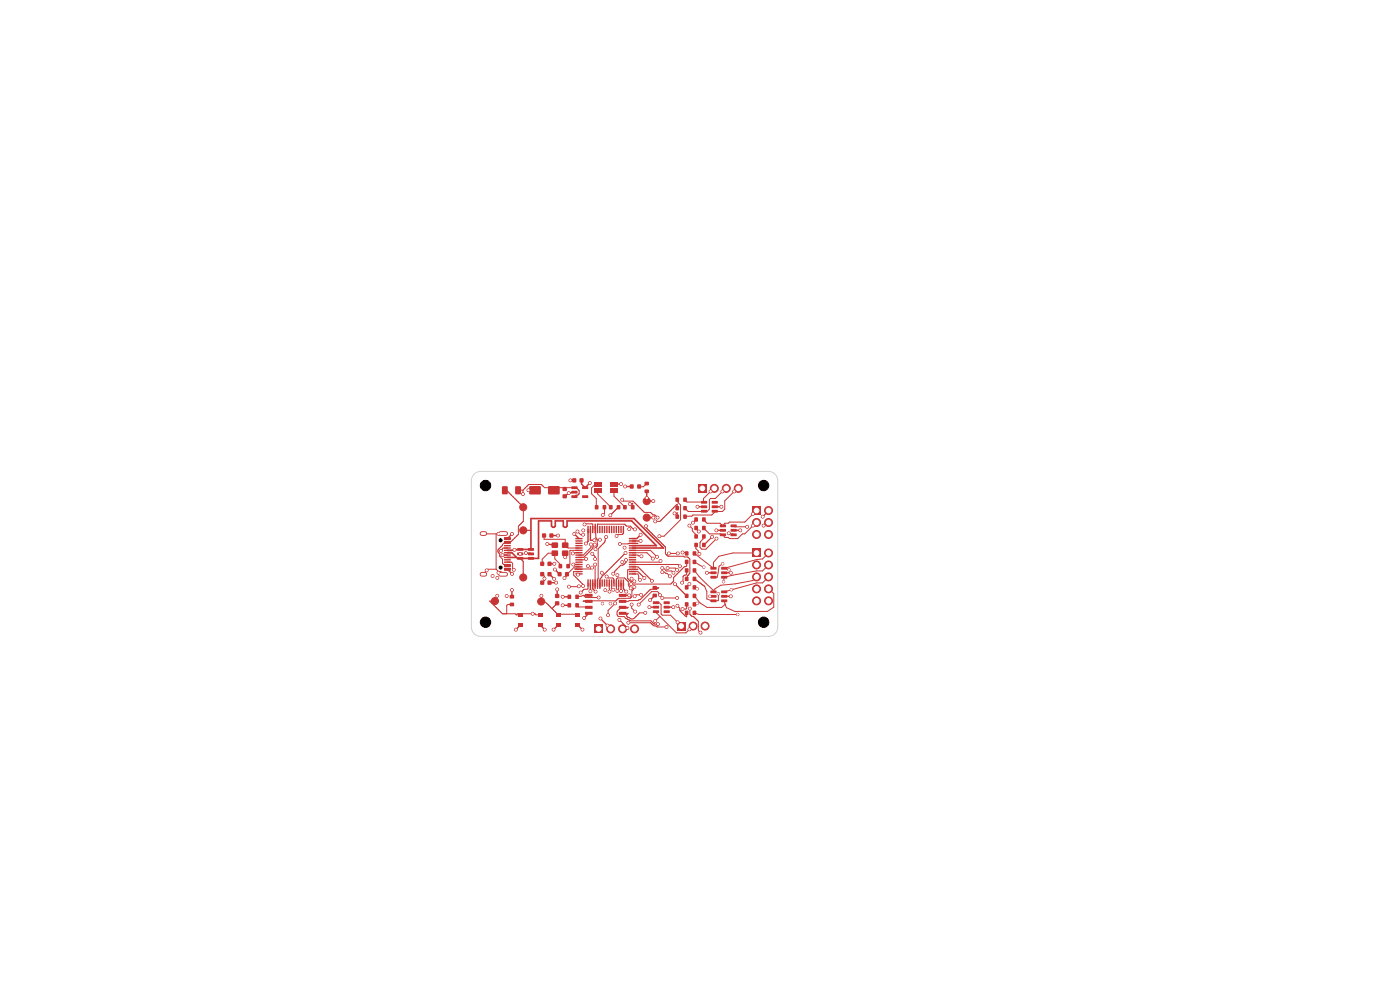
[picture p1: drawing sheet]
<svg xmlns="http://www.w3.org/2000/svg" width="297mm" height="210mm" viewBox="0 0 297 210" stroke-linecap="round" stroke-linejoin="round" font-family="sans-serif">
<g fill="#c83434">
<path d="M124.1 126h1.5l.1 .5-1.5 .1z"/>
<path d="M124.1 127.3h1.5l.1 .5-1.5 .1z"/>
<path d="M124.1 128.6l1.5-.1 .1 .6h-1.5z"/>
<path d="M124.1 129.8h1.5l.1 .5-1.5 .1z"/>
<path d="M131.3 129.8h1.5l.1 .5-1.5 .1z"/>
<path d="M131.3 128.6l1.5-.1 .1 .6h-1.5z"/>
<path d="M131.3 127.3h1.5l.1 .5-1.5 .1z"/>
<path d="M131.3 126h1.5l.1 .5-1.5 .1z"/>
<path d="M133.6 102.8h.8v.8h-.8z"/>
<path d="M135.2 102.8h.8v.8h-.8z"/>
<path d="M115 113.2h.8v.8h-.8z"/>
<path d="M116.6 113.2h.8v.8h-.8z"/>
<path d="M152.7 111.3h1.2l.1 .5h-1.2z"/>
<path d="M152.7 112.2h1.2l.1 .5-1.2 .1z"/>
<path d="M152.7 113.2h1.2l.1 .5h-1.2z"/>
<path d="M155 113.2h1.2l.1 .5h-1.2z"/>
<path d="M155 112.2h1.2l.1 .5-1.2 .1z"/>
<path d="M155 111.3h1.2l.1 .5h-1.2z"/>
<path d="M147.3 109.8h.7v.8h-.7z"/>
<path d="M149 109.8h.7v.8h-.7z"/>
<path d="M150.7 120.3h1.2l.1 .5h-1.2z"/>
<path d="M150.7 121.2h1.2l.1 .5-1.2 .1z"/>
<path d="M150.7 122.2h1.2l.1 .5h-1.2z"/>
<path d="M153 122.2h1.2l.1 .5h-1.2z"/>
<path d="M153 121.2h1.2l.1 .5-1.2 .1z"/>
<path d="M153 120.3h1.2l.1 .5h-1.2z"/>
<path d="M126.1 102.2h1.5v1h-1.5z"/>
<path d="M126.1 103.6h1.5v1h-1.5z"/>
<path d="M129.6 103.6h1.5v1h-1.5z"/>
<path d="M129.6 102.2h1.5v1h-1.5z"/>
<path d="M143.3 109.2h.7v.8h-.7z"/>
<path d="M145 109.2h.7v.8h-.7z"/>
<path d="M147.3 115.2h.7v.8h-.7z"/>
<path d="M149 115.2h.7v.8h-.7z"/>
</g>
<g fill="#c83434" stroke="#c83434" stroke-width=".21">
<circle cx="114.8" cy="127.6" r=".75"/>
<circle cx="111" cy="112.5" r=".75"/>
</g>
<g fill="#c83434">
<path d="M109.9 130.1h1v.7h-1z"/>
<path d="M114 130.1h1.1v.7h-1.1z"/>
<path d="M109.9 132.3h1v.6h-1z"/>
<path d="M114 132.3h1.1v.6h-1.1z"/>
<path d="M148.7 106.3h1.2l.1 .5h-1.2z"/>
<path d="M148.7 107.2h1.2l.1 .5-1.2 .1z"/>
<path d="M148.7 108.2h1.2l.1 .5h-1.2z"/>
<path d="M151 108.2h1.2l.1 .5h-1.2z"/>
<path d="M151 107.2h1.2l.1 .5-1.2 .1z"/>
<path d="M151 106.3h1.2l.1 .5h-1.2z"/>
<path d="M145.3 120.6h.7v.8h-.7z"/>
<path d="M147 120.6h.7v.8h-.7z"/>
<path d="M138.5 126h.8v.7h-.8z"/>
<path d="M138.5 124.3h.8v.7h-.8z"/>
<path d="M159.7 107.5h1.6v1.7h-1.6z"/>
</g>
<g fill="#c83434" stroke="#c83434" stroke-width=".21">
<circle cx="163" cy="108.3" r=".85"/>
<circle cx="160.5" cy="110.8" r=".85"/>
<circle cx="163" cy="110.8" r=".85"/>
<circle cx="160.5" cy="113.4" r=".85"/>
<circle cx="163" cy="113.4" r=".85"/>
</g>
<g fill="#c83434">
<path d="M126.2 107.2h.7v.8h-.7z"/>
<path d="M127.9 107.2h.7v.8h-.7z"/>
<path d="M106.5 103.2l1-.1 .2 .2v1.3l-.1 .3h-.9l-.2-.2z"/>
<path d="M109.3 103.2l1-.1 .2 .2v1.3l-.1 .3h-.9l-.2-.2z"/>
<path d="M121.2 103.2h1.2l.1 .5h-1.2z"/>
<path d="M121.2 104.1h1.2l.1 .5-1.2 .1z"/>
<path d="M121.2 105.1h1.2l.1 .5h-1.2z"/>
<path d="M123.5 105.1h1.2l.1 .5h-1.2z"/>
<path d="M123.5 103.2h1.2l.1 .5h-1.2z"/>
<path d="M159.7 116.5h1.6v1.7h-1.6z"/>
</g>
<g fill="#c83434" stroke="#c83434" stroke-width=".21">
<circle cx="163" cy="117.3" r=".85"/>
<circle cx="160.5" cy="119.8" r=".85"/>
<circle cx="163" cy="119.8" r=".85"/>
<circle cx="160.5" cy="122.4" r=".85"/>
<circle cx="163" cy="122.4" r=".85"/>
<circle cx="160.5" cy="124.9" r=".85"/>
<circle cx="163" cy="124.9" r=".85"/>
<circle cx="160.5" cy="127.5" r=".85"/>
<circle cx="163" cy="127.5" r=".85"/>
</g>
<g fill="#c83434">
<path d="M145.3 129.6h.7v.8h-.7z"/>
<path d="M147 129.6h.7v.8h-.7z"/>
<path d="M145.3 127.8h.7v.8h-.7z"/>
<path d="M147 127.8h.7v.8h-.7z"/>
<path d="M138.5 127.6h1.2l.1 .5h-1.2z"/>
<path d="M138.5 128.5h1.2l.1 .5-1.2 .1z"/>
<path d="M138.5 129.5h1.2l.1 .5h-1.2z"/>
<path d="M140.8 129.5h1.2l.1 .5h-1.2z"/>
<path d="M140.8 128.5h1.2l.1 .5-1.2 .1z"/>
<path d="M140.8 127.6h1.2l.1 .5h-1.2z"/>
<path d="M145.3 117h.7v.8h-.7z"/>
<path d="M147 117h.7v.8h-.7z"/>
<path d="M147.3 113.4h.7v.8h-.7z"/>
<path d="M149 113.4h.7v.8h-.7z"/>
<path d="M118.3 121.4h.8v.8h-.8z"/>
<path d="M119.9 121.4h.8v.8h-.8z"/>
<path d="M114.6 123.2h.8v.8h-.8z"/>
<path d="M116.2 123.2h.8v.8h-.8z"/>
<path d="M136.8 103.9h.8v.7h-.8z"/>
<path d="M136.8 102.2h.8v.7h-.8z"/>
</g>
<circle cx="111" cy="107.6" r=".75" fill="#c83434" stroke="#c83434" stroke-width=".21"/>
<g fill="#c83434">
<path d="M114.6 121.4h.8v.8h-.8z"/>
<path d="M116.2 121.4h.8v.8h-.8z"/>
</g>
<circle cx="111" cy="122.5" r=".75" fill="#c83434" stroke="#c83434" stroke-width=".21"/>
<g fill="#c83434">
<path d="M122.1 114.1h1.4l.1 .2-1.5 .1z"/>
<path d="M122.1 114.6h1.4l.1 .2-1.5 .1z"/>
<path d="M122.1 115.1h1.4l.1 .2-1.5 .1z"/>
<path d="M122.1 115.6h1.4l.1 .2-1.5 .1z"/>
<path d="M122.1 116.1h1.4l.1 .2-1.5 .1z"/>
<path d="M122.1 116.6h1.4l.1 .2-1.5 .1z"/>
<path d="M122.1 117.1h1.4l.1 .2-1.5 .1z"/>
<path d="M122.1 117.6h1.4l.1 .2-1.5 .1z"/>
<path d="M122.1 118.1h1.4l.1 .2-1.5 .1z"/>
<path d="M122.1 118.6h1.4l.1 .2-1.5 .1z"/>
<path d="M122.1 119.1h1.4l.1 .2-1.5 .1z"/>
<path d="M122.1 119.6h1.4l.1 .2-1.5 .1z"/>
<path d="M122.1 120.1h1.4l.1 .2-1.5 .1z"/>
<path d="M122.1 120.6h1.4l.1 .2-1.5 .1z"/>
<path d="M122.1 121.1h1.4l.1 .2-1.5 .1z"/>
<path d="M122.1 121.6h1.4l.1 .2-1.5 .1z"/>
<path d="M124.6 122.9l.3 .1-.1 1.5-.2-.1z"/>
<path d="M125.1 122.9l.3 .1-.1 1.5-.2-.1z"/>
<path d="M125.6 122.9l.3 .1-.1 1.5-.2-.1z"/>
<path d="M126.1 122.9l.3 .1-.1 1.5-.2-.1z"/>
<path d="M126.6 122.9l.3 .1-.1 1.5-.2-.1z"/>
<path d="M127.1 122.9l.3 .1-.1 1.5-.2-.1z"/>
<path d="M127.6 122.9l.3 .1-.1 1.5-.2-.1z"/>
<path d="M128.1 122.9l.3 .1-.1 1.5-.2-.1z"/>
<path d="M128.6 122.9l.3 .1-.1 1.5-.2-.1z"/>
<path d="M129.1 122.9l.3 .1-.1 1.5-.2-.1z"/>
<path d="M129.6 122.9l.3 .1-.1 1.5-.2-.1z"/>
<path d="M130.1 122.9l.3 .1-.1 1.5-.2-.1z"/>
<path d="M130.6 122.9l.3 .1-.1 1.5-.2-.1z"/>
<path d="M131.1 122.9l.3 .1-.1 1.5-.2-.1z"/>
<path d="M131.6 122.9l.3 .1-.1 1.5-.2-.1z"/>
<path d="M132.1 122.9l.3 .1-.1 1.5-.2-.1z"/>
<path d="M133.4 121.6h1.5v.2l-1.4 .1z"/>
<path d="M133.4 121.1h1.5v.2l-1.4 .1z"/>
<path d="M133.4 120.6h1.5v.2l-1.4 .1z"/>
<path d="M133.4 120.1h1.5v.2l-1.4 .1z"/>
<path d="M133.4 119.6h1.5v.2l-1.4 .1z"/>
<path d="M133.4 119.1h1.5v.2l-1.4 .1z"/>
<path d="M133.4 118.6h1.5v.2l-1.4 .1z"/>
<path d="M133.4 118.1h1.5v.2l-1.4 .1z"/>
<path d="M133.4 117.6h1.5v.2l-1.4 .1z"/>
<path d="M133.4 117.1h1.5v.2l-1.4 .1z"/>
<path d="M133.4 116.6h1.5v.2l-1.4 .1z"/>
<path d="M133.4 116.1h1.5v.2l-1.4 .1z"/>
<path d="M133.4 115.6h1.5v.2l-1.4 .1z"/>
<path d="M133.4 115.1h1.5v.2l-1.4 .1z"/>
<path d="M133.4 114.6h1.5v.2l-1.4 .1z"/>
<path d="M133.4 114.1h1.5v.2l-1.4 .1z"/>
<path d="M132.1 111.6h.3l-.1 1.5-.2-.1z"/>
<path d="M131.6 111.6h.3l-.1 1.5-.2-.1z"/>
<path d="M131.1 111.6h.3l-.1 1.5-.2-.1z"/>
<path d="M130.6 111.6h.3l-.1 1.5-.2-.1z"/>
<path d="M130.1 111.6h.3l-.1 1.5-.2-.1z"/>
<path d="M129.6 111.6h.3l-.1 1.5-.2-.1z"/>
<path d="M129.1 111.6h.3l-.1 1.5-.2-.1z"/>
<path d="M128.6 111.6h.3l-.1 1.5-.2-.1z"/>
<path d="M128.1 111.6h.3l-.1 1.5-.2-.1z"/>
<path d="M127.6 111.6h.3l-.1 1.5-.2-.1z"/>
<path d="M127.1 111.6h.3l-.1 1.5-.2-.1z"/>
<path d="M126.6 111.6h.3l-.1 1.5-.2-.1z"/>
<path d="M126.1 111.6h.3l-.1 1.5-.2-.1z"/>
<path d="M125.6 111.6h.3l-.1 1.5-.2-.1z"/>
<path d="M125.1 111.6h.3l-.1 1.5-.2-.1z"/>
<path d="M124.6 111.6h.3l-.1 1.5-.2-.1z"/>
</g>
<circle cx="105" cy="127.5" r=".75" fill="#c83434" stroke="#c83434" stroke-width=".21"/>
<g fill="#c83434">
<path d="M108.2 127.9h.8v.7h-.8z"/>
<path d="M108.2 126.2h.8v.7h-.8z"/>
<path d="M145.3 124.2h.7v.8h-.7z"/>
<path d="M147 124.2h.7v.8h-.7z"/>
<path d="M118.5 119.7h.7v.8h-.7z"/>
<path d="M120.2 119.7h.7v.8h-.7z"/>
<path d="M123 101.5h.8v.8h-.8z"/>
<path d="M121.4 101.5h.8v.8h-.8z"/>
<path d="M143.3 107.4h.7v.8h-.7z"/>
<path d="M145 107.4h.7v.8h-.7z"/>
<path d="M126.2 132.6h1.6v1.7h-1.6z"/>
</g>
<g fill="#c83434" stroke="#c83434" stroke-width=".21">
<circle cx="129.5" cy="133.4" r=".85"/>
<circle cx="132.1" cy="133.4" r=".85"/>
<circle cx="134.6" cy="133.4" r=".85"/>
</g>
<g fill="#c83434">
<path d="M150.7 125.3h1.2l.1 .5h-1.2z"/>
<path d="M150.7 126.2h1.2l.1 .5-1.2 .1z"/>
<path d="M150.7 127.2h1.2l.1 .5h-1.2z"/>
<path d="M153 127.2h1.2l.1 .5h-1.2z"/>
<path d="M153 126.2h1.2l.1 .5-1.2 .1z"/>
<path d="M153 125.3h1.2l.1 .5h-1.2z"/>
<path d="M129.2 107.2h.7v.8h-.7z"/>
<path d="M130.9 107.2h.7v.8h-.7z"/>
<path d="M117.9 130.1h1v.7h-1z"/>
<path d="M122 130.1h1.1v.7h-1.1z"/>
<path d="M117.9 132.3h1v.6h-1z"/>
<path d="M122 132.3h1.1v.6h-1.1z"/>
<path d="M117.8 127.6h.8v.8h-.8z"/>
<path d="M117.8 126h.8v.8h-.8z"/>
<path d="M116.3 103.2h2.4v1.6h-2.4z"/>
<path d="M112.3 103.2h2.4v1.6h-2.4z"/>
<path d="M132.2 107.2h.7v.8h-.7z"/>
<path d="M133.9 107.2h.7v.8h-.7z"/>
<path d="M145.3 118.8h.7v.8h-.7z"/>
<path d="M147 118.8h.7v.8h-.7z"/>
<path d="M120.4 128h.7v.8h-.7z"/>
<path d="M122.1 128h.7v.8h-.7z"/>
<path d="M109.7 116.3h1.2l.1 .5h-1.2z"/>
<path d="M109.7 117.2h1.2l.1 .5-1.2 .1z"/>
<path d="M109.7 118.2h1.2l.1 .5h-1.2z"/>
<path d="M112 118.2h1.2l.1 .5h-1.2z"/>
<path d="M112 117.2h1.2l.1 .5-1.2 .1z"/>
<path d="M112 116.3h1.2l.1 .5h-1.2z"/>
<path d="M145.3 126h.7v.8h-.7z"/>
<path d="M147 126h.7v.8h-.7z"/>
<path d="M119.4 103.3h.8v.8h-.8z"/>
<path d="M119.4 104.9h.8v.8h-.8z"/>
</g>
<circle cx="137.2" cy="109.8" r=".75" fill="#c83434" stroke="#c83434" stroke-width=".21"/>
<g fill="#c83434">
<path d="M120.4 126.2h.7v.8h-.7z"/>
<path d="M122.1 126.2h.7v.8h-.7z"/>
<path d="M114.6 119.2h.8v.8h-.8z"/>
<path d="M116.2 119.2h.8v.8h-.8z"/>
<path d="M145.3 122.4h.7v.8h-.7z"/>
<path d="M147 122.4h.7v.8h-.7z"/>
<path d="M117.1 116.8h1.2v1.1h-1.2z"/>
<path d="M119.3 116.8h1.2v1.1h-1.2z"/>
<path d="M119.3 115.1h1.2v1.1h-1.2z"/>
<path d="M117.1 115.1h1.2v1.1h-1.2z"/>
<path d="M143.3 105.6h.7v.8h-.7z"/>
<path d="M145 105.6h.7v.8h-.7z"/>
<path d="M143.6 132h1.7v1.7h-1.7z"/>
</g>
<g fill="#c83434" stroke="#c83434" stroke-width=".21">
<circle cx="147" cy="132.8" r=".85"/>
<circle cx="149.6" cy="132.8" r=".85"/>
</g>
<g fill="#c83434">
<path d="M147.3 111.6h.7v.8h-.7z"/>
<path d="M149 111.6h.7v.8h-.7z"/>
</g>
<circle cx="137.2" cy="106.3" r=".75" fill="#c83434" stroke="#c83434" stroke-width=".21"/>
<path d="M148.2 102.8h1.6v1.7h-1.6z" fill="#c83434"/>
<g fill="#c83434" stroke="#c83434" stroke-width=".21">
<circle cx="151.5" cy="103.6" r=".85"/>
<circle cx="154.1" cy="103.6" r=".85"/>
<circle cx="156.6" cy="103.6" r=".85"/>
</g>
<g fill="#c83434">
<path d="M107 114h1.3l.1 .5h-1.4z"/>
<path d="M107 114.8h1.3l.1 .5h-1.4z"/>
<path d="M106.9 116.1h1.4l.1 .2-1.4 .1z"/>
<path d="M106.9 117.1h1.4l.1 .2-1.4 .1z"/>
<path d="M106.9 117.6h1.4l.1 .2-1.4 .1z"/>
<path d="M106.9 118.6h1.4l.1 .2-1.4 .1z"/>
<path d="M107 119.7h1.3l.1 .5h-1.4z"/>
<path d="M107 120.5h1.3l.1 .5h-1.4z"/>
<path d="M106.9 119.1h1.4l.1 .2-1.4 .1z"/>
<path d="M106.9 118.1h1.4l.1 .2-1.4 .1z"/>
<path d="M106.9 116.6h1.4l.1 .2-1.4 .1z"/>
<path d="M106.9 115.6h1.4l.1 .2-1.4 .1z"/>
</g>
<path d="M102.3 113.2h.5M106.2 113.2h1.1M102.3 121.8h.5M106.2 121.8h1.1" fill="none" stroke="#c83434" stroke-width="1"/>
<g fill="#c83434" stroke="#c83434" stroke-width=".21">
<circle cx="135.5" cy="128.2" r=".3"/>
<circle cx="127" cy="126.8" r=".3"/>
<circle cx="140" cy="126.2" r=".3"/>
<circle cx="135.8" cy="123" r=".3"/>
<circle cx="134.6" cy="124.5" r=".3"/>
<circle cx="134.6" cy="123.3" r=".3"/>
<circle cx="108.6" cy="113.3" r=".3"/>
<circle cx="119.9" cy="118.2" r=".3"/>
<circle cx="123.9" cy="131.1" r=".3"/>
<circle cx="117.4" cy="133.6" r=".3"/>
<circle cx="108.6" cy="125.2" r=".3"/>
<circle cx="150.6" cy="126.5" r=".25"/>
<circle cx="127.7" cy="121.5" r=".3"/>
<circle cx="126.1" cy="114.6" r=".3"/>
<circle cx="131.8" cy="125.4" r=".3"/>
<circle cx="133.5" cy="112.2" r=".3"/>
<circle cx="118.2" cy="125" r=".3"/>
<circle cx="107.5" cy="126.4" r=".3"/>
<circle cx="127.3" cy="114.5" r=".3"/>
<circle cx="118" cy="123.6" r=".3"/>
<circle cx="117.6" cy="119.6" r=".3"/>
<circle cx="132.6" cy="103.2" r=".3"/>
<circle cx="105.5" cy="122.6" r=".3"/>
<circle cx="132" cy="119.2" r=".3"/>
<circle cx="137.8" cy="128.8" r=".3"/>
<circle cx="148" cy="107.5" r=".3"/>
<circle cx="128.4" cy="125.2" r=".3"/>
<circle cx="121" cy="101.9" r=".3"/>
<circle cx="125.2" cy="125.4" r=".3"/>
<circle cx="120.7" cy="104.6" r=".3"/>
<circle cx="104.5" cy="122.2" r=".3"/>
<circle cx="152" cy="112.5" r=".3"/>
<circle cx="121.6" cy="119.8" r=".3"/>
<circle cx="112.1" cy="104" r=".3"/>
<circle cx="105.5" cy="126.4" r=".3"/>
<circle cx="127.8" cy="128.1" r=".25"/>
<circle cx="108.6" cy="121.7" r=".3"/>
<circle cx="116.1" cy="115.4" r=".3"/>
<circle cx="123.6" cy="133.6" r=".3"/>
<circle cx="135.9" cy="114.8" r=".3"/>
<circle cx="117.6" cy="122.8" r=".3"/>
<circle cx="138.6" cy="109.8" r=".3"/>
<circle cx="150" cy="121.5" r=".3"/>
<circle cx="118.4" cy="113.6" r=".3"/>
<circle cx="131" cy="122" r=".3"/>
<circle cx="110.4" cy="117.5" r=".3"/>
<circle cx="138.3" cy="123.2" r=".3"/>
<circle cx="136.9" cy="130" r=".3"/>
<circle cx="139.6" cy="132.4" r=".3"/>
<circle cx="136.7" cy="122.6" r=".3"/>
<circle cx="142.8" cy="128.8" r=".3"/>
<circle cx="121.8" cy="113.3" r=".3"/>
<circle cx="135.9" cy="113.5" r=".3"/>
<circle cx="155" cy="121.5" r=".3"/>
<circle cx="125.1" cy="102.5" r=".3"/>
<circle cx="153" cy="107.5" r=".3"/>
<circle cx="155" cy="126.5" r=".3"/>
<circle cx="129.5" cy="128.1" r=".25"/>
<circle cx="119.4" cy="128.4" r=".3"/>
<circle cx="117.7" cy="120.8" r=".3"/>
<circle cx="157" cy="112.5" r=".3"/>
<circle cx="132.5" cy="116.2" r=".3"/>
<circle cx="137.2" cy="105.6" r=".3"/>
<circle cx="124.7" cy="120.1" r=".3"/>
<circle cx="132.8" cy="125.5" r=".3"/>
<circle cx="115.6" cy="133.6" r=".3"/>
<circle cx="138.6" cy="106.3" r=".3"/>
<circle cx="124.3" cy="115.3" r=".3"/>
<circle cx="123.7" cy="112.5" r=".3"/>
<circle cx="131.8" cy="102.7" r=".3"/>
<circle cx="133.5" cy="126.3" r=".3"/>
<circle cx="126.4" cy="125.5" r=".3"/>
<circle cx="134" cy="122.8" r=".3"/>
<circle cx="119.4" cy="126.6" r=".3"/>
<circle cx="109.4" cy="133.6" r=".3"/>
<circle cx="137.9" cy="127.3" r=".3"/>
<circle cx="159.8" cy="109" r=".3"/>
<circle cx="159.7" cy="111.5" r=".3"/>
<circle cx="161.8" cy="109.6" r=".3"/>
<circle cx="151.1" cy="113.9" r=".3"/>
<circle cx="154.6" cy="113.1" r=".3"/>
<circle cx="152" cy="114.2" r=".3"/>
<circle cx="162" cy="111.5" r=".3"/>
<circle cx="158.5" cy="111.8" r=".3"/>
<circle cx="144.2" cy="120.1" r=".3"/>
<circle cx="147" cy="110.9" r=".3"/>
<circle cx="153.3" cy="119.6" r=".25"/>
<circle cx="149.3" cy="120.3" r=".25"/>
<circle cx="153.5" cy="123.4" r=".25"/>
<circle cx="156.5" cy="130.4" r=".25"/>
<circle cx="154.6" cy="120.8" r=".25"/>
<circle cx="147.9" cy="124.9" r=".25"/>
<circle cx="143.1" cy="108.9" r=".3"/>
<circle cx="132.7" cy="117.3" r=".3"/>
<circle cx="155.8" cy="104.2" r=".3"/>
<circle cx="142.9" cy="121.5" r=".3"/>
<circle cx="140.5" cy="120.5" r=".3"/>
<circle cx="148.4" cy="117.5" r=".3"/>
<circle cx="138.5" cy="118.5" r=".3"/>
<circle cx="121.5" cy="117.4" r=".3"/>
<circle cx="114.8" cy="126.4" r=".3"/>
<circle cx="106.6" cy="117.8" r=".3"/>
<circle cx="109.1" cy="116.6" r=".3"/>
<circle cx="113" cy="130.2" r=".3"/>
<circle cx="134.7" cy="112.3" r=".3"/>
<circle cx="139.5" cy="109.8" r=".3"/>
<circle cx="132" cy="106" r=".3"/>
<circle cx="150.8" cy="104.2" r=".3"/>
<circle cx="153.2" cy="104.2" r=".3"/>
<circle cx="144.7" cy="123.6" r=".3"/>
<circle cx="125.6" cy="120.4" r=".3"/>
<circle cx="127.9" cy="109.2" r=".3"/>
<circle cx="125.4" cy="115.5" r=".3"/>
<circle cx="111.5" cy="117.3" r=".3"/>
<circle cx="111" cy="104.8" r=".3"/>
<circle cx="147.9" cy="128" r=".25"/>
<circle cx="155.2" cy="125.1" r=".25"/>
<circle cx="152.4" cy="125.9" r=".25"/>
<circle cx="143.7" cy="128.5" r=".3"/>
<circle cx="133.8" cy="124.8" r=".3"/>
<circle cx="144.8" cy="129.2" r=".3"/>
<circle cx="123.7" cy="124.3" r=".3"/>
<circle cx="143.8" cy="132" r=".3"/>
<circle cx="146.2" cy="133.5" r=".3"/>
<circle cx="139" cy="131.8" r=".3"/>
<circle cx="132.8" cy="118.8" r=".3"/>
<circle cx="141.9" cy="117.4" r=".3"/>
<circle cx="143.8" cy="117.4" r=".3"/>
<circle cx="130.1" cy="121.7" r=".3"/>
<circle cx="129.3" cy="125.5" r=".3"/>
<circle cx="144.8" cy="117.2" r=".3"/>
<circle cx="142.1" cy="122.2" r=".3"/>
<circle cx="140.5" cy="121.4" r=".3"/>
<circle cx="139.4" cy="118.1" r=".3"/>
<circle cx="146.2" cy="111.5" r=".3"/>
<circle cx="115.5" cy="122.8" r=".3"/>
<circle cx="119.8" cy="122.6" r=".3"/>
<circle cx="129.5" cy="109.3" r=".3"/>
<circle cx="126.2" cy="115.5" r=".3"/>
<circle cx="124.4" cy="118.5" r=".3"/>
<circle cx="133.6" cy="106.9" r=".3"/>
<circle cx="134.8" cy="129.8" r=".3"/>
<circle cx="122.6" cy="121.9" r=".3"/>
<circle cx="129" cy="130.5" r=".3"/>
<circle cx="134" cy="128.2" r=".3"/>
<circle cx="130.5" cy="128" r=".3"/>
<circle cx="123.2" cy="125.7" r=".3"/>
<circle cx="126.2" cy="119.8" r=".3"/>
<circle cx="139.9" cy="113.8" r=".3"/>
<circle cx="139" cy="110.6" r=".3"/>
<circle cx="128.6" cy="113.9" r=".3"/>
<circle cx="130.1" cy="125.1" r=".3"/>
<circle cx="133.9" cy="123.9" r=".3"/>
<circle cx="128.7" cy="122.3" r=".3"/>
<circle cx="133.3" cy="132.1" r=".3"/>
<circle cx="146.3" cy="129.1" r=".3"/>
<circle cx="141.4" cy="133" r=".3"/>
<circle cx="143.7" cy="126.9" r=".3"/>
<circle cx="131" cy="125.4" r=".3"/>
<circle cx="122.8" cy="124.4" r=".3"/>
<circle cx="140.5" cy="126.9" r=".3"/>
<circle cx="136" cy="126.2" r=".3"/>
<circle cx="134.6" cy="126.5" r=".3"/>
<circle cx="148.6" cy="134.2" r=".3"/>
<circle cx="120.7" cy="124.5" r=".3"/>
<circle cx="141.6" cy="120.5" r=".3"/>
<circle cx="140.1" cy="119" r=".3"/>
<circle cx="148.2" cy="112.8" r=".3"/>
<circle cx="143.6" cy="120.9" r=".3"/>
<circle cx="143.2" cy="123.9" r=".3"/>
<circle cx="136.1" cy="118" r=".3"/>
<circle cx="122.5" cy="112.8" r=".3"/>
<circle cx="128.9" cy="132.7" r=".3"/>
<circle cx="125.7" cy="117.5" r=".3"/>
<circle cx="126.2" cy="118.6" r=".3"/>
<circle cx="131.5" cy="115.4" r=".3"/>
<circle cx="123.7" cy="113.4" r=".3"/>
<circle cx="127.4" cy="131.2" r=".3"/>
<circle cx="131.4" cy="131.5" r=".3"/>
<circle cx="133.1" cy="133.2" r=".3"/>
<circle cx="130.8" cy="113.7" r=".3"/>
<circle cx="126.3" cy="116.5" r=".3"/>
<circle cx="137.1" cy="111.6" r=".3"/>
<circle cx="124" cy="111.2" r=".3"/>
<circle cx="146.2" cy="123.9" r=".3"/>
<circle cx="106.2" cy="116.9" r=".3"/>
<circle cx="109" cy="120.9" r=".3"/>
<circle cx="103.2" cy="121" r=".3"/>
<circle cx="105.7" cy="121.5" r=".3"/>
<circle cx="105.7" cy="113.2" r=".3"/>
</g>
<g fill="none" stroke="#c83434" stroke-width=".21">
<path d="M102.5 113.2h4.2M105.2 113.3v7.5M107.1 104h.3l3.6 3.6M107.6 119.3h.9l.2 .2v1.1l.3 .3M107.6 116.3h-.9l-.5 .6M107.6 120h.1M107.6 115.1h.1M107.7 115.1h-.7l-1.4 1.6 .1 .5 .3 .3 .1 .6 .5 .5v.9l.2 .2h.6l.3 .3M110.9 104h-1M110.9 104l1.2-1.2h2.7l.7 .7h6.8l.6 .6v.6l-.2 .3h-.5l-.2 .3M110.9 104v.8M111 107.6v3l-1 1v1.8l-1.5 1.5h-.6l-.2 .2"/>
<path d="M111 107.6h.1M111.6 117.3h.9l.2 .2M112.7 117.5h-.1M115 119.6v-1l1.3-1.2h1.4v1.2l1.2 1.2v.3M115.4 113.6v.8h4.5v1.3l.6 .6h2.3M117.5 103.5v.5M119.8 103.5v.2M122.5 112.8l.7 .6h.5M122.8 117.3h-1.1l-.2 .1M122.8 116.8h-1.9v2.9l-.4 .4M124 111.3l.1-.2 1.7 .1v1.1M124.3 118.6v.2h-1.5"/>
<path d="M125.4 115.5v.6l-1.7 1.7h-.9M125.6 117.5l.6 .6v.5M126.2 115.5l-.4 .4-.1 .5-1.8 1.8-1.1 .1M126.2 112.3v-1.1l.2 2.9 .3 .4 .1 .9v.3l-.5 .5v.3M126.2 119.8v5M126.8 102.7l-.6 .1-.7 .7v1.3l1 1 .1 1.8M126.8 104.1l-.1-.1v.8l2.9 2.8M128.2 107.6h.1M128.2 107.6v1.3l-.3 .4M128.6 113.9l-.2 .2-.1 .9-1.4 1.4v6.3l-.2 2.1v-1.1M130.3 104.1l-.1-.1v1.3l2.4 2.3M131.2 107.6l-1.7 1.7"/>
<path d="M132 106l.3 .3h2l2.4 2.4h1.3l.5 .5 .5 .1 .5 .5M132.2 112.3v.9l-.2 .2h-.9l-.3 .3M132.7 117.3l-5 4.9v.2l-.4 .4-.1 2v-1.1M132.8 118.8v.5l-.5 .5-.6 .1-1.3 1.3-.3 .5M133.6 106.9l.6-.2v.9M134.1 119.8h9.8l.4 .3M134.1 117.3h3.1l1.3 1.2M134.1 116.8h3.9l1.4 1.3M134.2 117.8h1.1l.2 .1 .6 .1M134.2 115.3h1.1l-3.8 .1M134.7 112.3h-.3l-.7-.7h-.8l-.4-.4h-5.8v1.1M137 111.6v.3l4.2 4.2v1.4l.4 .4 3.4 .1 .1 .2h.8l.4 .4v3l-.5 .6v.5l-.1 .1"/>
<path d="M137.2 102.6l-.7 .7-.9-.1M140.1 119l-.2 .3h-5.8M141.9 117.4h1.9M143.1 108.9l.6-.2v.9M143.7 106l.2 .3v.3l.5 .5v3.2l-3.5 3.5h-1M143.7 107.8v-.9l-3.7 3.7h-1M144.8 117.2h.7l.2 .2M145.3 106l.4 .5h3.6M145.7 119.2v.9l-.5 .1-2.3 2.3v.8l-.6 .6h-8.4M146.2 111.5l.7 .6v.5l.7 .8 .1 .4M147.3 119.2l2 1.1M147.7 110.2l-.7 .7"/>
<path d="M147.7 115.6l-.1 .8 .5 .5v.4l.3 .2M147.7 112l-.1 .1 .6 .7M149.3 106.5l.1 .1M149.3 113.8l-.2 .2v.4a1.74 1.74 0 0 0-.6 1.7l.4 .4h.8l2.3-2.2M149.4 108.5h-.1M151.1 113.9l-1.8 1.7M151.5 103.6v-.1l-2.2 2.3v.7M151.6 108.5h.1M151.7 108.5l-.7 .8h-4l-.3 .2h-1.5l.1 .1M153.3 119.6l-.8 .5-.4 2.4h-.1M154.1 103.6l-.1-.1-2.3 2.3h-1l-.2 .2v2l-.5 .5h-4l-.7-.7M154.6 113.1l.1 .2h.8l.1 .2"/>
<path d="M155.6 111.6l.3 .2h2.6M156.6 103.6l-.1-.1-2.8 2.8v1.7l-.5 .5h-1.5M160.5 108.3l-2.5 2.5h-3.3l-.2 .2h-.8l-.3 .6-.6-.6h-2.8l-.7-.8M160.5 110.8l-2.5 2.5h-.5l-1 1h-1.8l-.2-.3h-.8l-.3-.5-.6-.2h-2.3l-1.2-1.3M160.5 117.3h-5l-3 .7-1.1 1.3v1.3l-4.1-3.2M163 108.3l-1.2 1.3M163 110.8l-.4 .5h-.4l-.2 .2M163 119.8l-1.2 1.3h-1.3l-6.9 1.4-.1 .9M163 117.3l-1.2 1.3-1.3 .1-6.9 1.9M105 127.5h-1.1l2.7 2.7h2.7l.2 .2M105.2 120.8h-1.7l-1 1M105.2 120.8l.6 .5"/>
<path d="M105.8 121.3h.4l.5 .5M105.8 121.3v.2M108.6 128.2h-.9l-.2 .2v1.8M109.5 130.4h.9M109.5 130.4l.2-.2h3.8l.2 .2h.9M114.8 126.4v1.2l.1 .2h.9l2.6 2.6M115 121.8l.5 .5v.8l-.5 .5M118.2 128l-1.1 1.1M118.3 130.3h4.1l.2 .1M120.2 121.8v.3l-.5 .5M120.2 121.8h.1M122.4 128.4l.4 .4h2.2h-.1"/>
<path d="M122.8 124.4l-2.1 .1M122.8 121.3h-1.1v.7l2 2v.3M122.8 121.8l-.2 .1M122.9 120.3h-1l-1.7 1.5M123.7 126.3h1.2M123.7 126.3l-1.3 .3M123.7 126.3l.6 .5h2.7M124.7 123.7v1.1l-.1 .2h-.7l-.7 .7M125.6 120.4l-.3 .3h-3.4l.9 .1M127.4 131.2l2.1 2.2M128.7 122.3l.3 .3h1l.2 .2v.9M129.3 123.7v1.8"/>
<path d="M129.7 123.7v1.1l.4 .3M130.5 128l-1.5 1.5v1M130.8 123.7v1.1v-2l.2-.2h1.5l.8 .8a1.66 1.66 0 0 0 .5 1.4M131.2 123.7v1.1l-.2 .6M131.4 131.5l1.9 1.9h-1.2M132.1 128.8h1.2l-.2 .2h-1.5a1.46 1.46 0 0 0-.7 1.4l.3 .4h1.2l.4 .4 1 .5h4.3a1.5 1.5 0 0 0 1.5 .7M133.3 132.1h4.7l.8 .7h.3l.3 .2h2M134 128.3v.7l.7 .8M134.2 121.8h1.1l.2 1 .3 .2M134.2 120.8h1.1l-2.1 .1v1.8l.5 .6h.9M134.2 120.3h1.1l3 2.9M134.2 121.3h1.1l1.4 1.3"/>
<path d="M134.6 124.5l-.6 .9v1.2l-.3 .3h-2.4l-.6 .6h-6.8l-.2 .1h1.2M136 126.2h-1.1l-.2 .3M136.9 130h-1.2l-1.4 1.3h-.4l-.4-.3a.41 .41 0 0 1-.5-.2 .41 .41 0 0 1 .1-.5l.2-.2h-1.2M138.9 124.7h.9l-.5 .3-1.4 .1-2.1 2.1-.5 .2-3.2 .2M139.2 127.9l.5-.1 .5 .5v2l.3 .2h1.7l2.3 2.3M139.2 129.8l.1 .2 4.2 4.3h2l1.5-1.5M140 126.3l-.5-.8h-1.3l-2.7 2.8M140 130.8l-1 1M140.5 120.5h.2l.7 .6h1.1l.4 .4M140.5 121.4h.5l.2 .2h.3l.6 .7M140.5 126.9h3.1M141.6 120.5h1.6l.4 .4"/>
<path d="M143.2 123.9l2.5 2.5M143.7 128.5l.5 .5 .1 .6 1.4 1.3v-.9M145.7 121v.9l-.5 .1-.3 .3v1.1l-.2 .2M145.7 128.2v.9l-.2 .1h-.7M146.2 123.9l-.5 .7M146.3 129.1v1.2l.5 .5h.3l1.1 1v2l.4 .4M147.3 126.4l1.2 1.5 1.5 1h3.1l.8-.7M147.3 130l1 .4h8.2M147.3 124.6l.6 .3M147.3 121l1 1.3 3.1 3M147.3 122.8l2.2 1.6 .4 1.1v1.6l1.1 .4M147.9 128l-.6 .2"/>
<path d="M152.4 126v1.4l-.4 .1M154.1 120.7l.6 .2M160.5 122.4l-.8 .8-3.7 .7-3.1 .3-1.2 .7-.3 .4M163 122.4l-1.2 1.3h-1.3l-6.9 1.9M163 124.9l1.1 1v2.9l-1.3 .9h-6.9l-1.8-.8-.4-1.4"/>
</g>
<g fill="none" stroke="#c83434" stroke-width=".3">
<path d="M108.6 113.3l-1 1M112.1 104h1.4M116.1 115.4l1.6 .3M116.6 119.6h1M117 113.6h1.4M119.9 117.4v.8M121 101.9h.8M121.6 119.8h1.2M121.8 113.3l1 1M121.9 104.4l-1.3 .2-.8 .7M123.4 101.9v.8l.7 .8 1-1M124.7 112.3v2.6l-.4 .4"/>
<path d="M125.2 112.3v2.3h.9M130.3 102.7h1.4M132.6 103.2h1.4M134.2 114.8h1.7M135.9 113.5l-.8 .8h-.9M137.2 109.8h1.4M137.2 106.3h1.4M137.2 104.2v1.4M148 107.5h1.4M151.6 107.5h1.4M152 112.5h1.4M155.6 112.5h1.4"/>
<path d="M107.6 120.8l1 .9M108.6 125.2v1.4M110.4 132.6l-1 1M114.6 132.6l1 1M116.6 123.6h1.4M116.6 121.8l1 1M117.7 120.8l1 1M118.2 125v1.4M118.4 132.6l-1 1M119.4 126.6h1.4M119.4 128.4h1.4M122.6 132.6l1 1"/>
<path d="M124.9 130.1l-1 1M125.2 123.7v1.7M125.8 123.7v1.2l.5 .6M131.7 123.7v1.7M132.1 126.3h1.4M132.2 123.7v1.2l.6 .6M137.8 128.8h1.4M138.9 126.3l-1 1M141.4 128.8h1.4M150 121.5h1.4M150.6 126.5h.8M153.6 126.5h1.4"/>
<path d="M153.6 121.5h1.4"/>
</g>
<path d="M107.6 118.3h2M134.2 116.3h6.5l-6.2-6.3h-21.9v6.6l-5 .2M134.2 115.8h5.1l-5.3-5.3h-13.7v1.1l-.2 .3h-.4l-.2-.3v-1.1h-1.7v1.1l-.3 .3h-.3l-.2-.3v-1.1h-2.8v8h-4.4l-1.2-1.2h-1" fill="none" stroke="#c83434" stroke-width=".35"/>
<path d="M106.6 117.8h1M110.4 118.5l.6 .6v3.4M111 112.5h1.6" fill="none" stroke="#c83434" stroke-width=".25"/>
<path d="M100.6 100.6l.6-.4 .8-.2h61a2 2 0 0 1 2 2v31a2 2 0 0 1-2 2h-61a2 2 0 0 1-2-2v-31l.2-.8z" fill="none" stroke="#d0d2cd" stroke-width=".21"/>
<g fill="#fff" stroke="#fff" stroke-width=".21">
<circle cx="135.5" cy="128.3" r=".15"/>
<circle cx="127" cy="126.8" r=".15"/>
<circle cx="140" cy="126.3" r=".15"/>
<circle cx="135.7" cy="123" r=".15"/>
<circle cx="134.6" cy="124.5" r=".15"/>
<circle cx="134.6" cy="123.3" r=".15"/>
<circle cx="108.6" cy="113.3" r=".15"/>
<circle cx="119.9" cy="118.2" r=".15"/>
<circle cx="123.9" cy="131.1" r=".15"/>
<circle cx="117.4" cy="133.6" r=".15"/>
<circle cx="108.6" cy="125.2" r=".15"/>
<circle cx="150.6" cy="126.5" r=".15"/>
<circle cx="127.7" cy="121.5" r=".15"/>
<circle cx="126.1" cy="114.6" r=".15"/>
<circle cx="131.7" cy="125.4" r=".15"/>
<circle cx="133.5" cy="112.2" r=".15"/>
<circle cx="118.2" cy="125" r=".15"/>
<circle cx="107.5" cy="126.4" r=".15"/>
<circle cx="127.3" cy="114.5" r=".15"/>
<circle cx="118" cy="123.6" r=".15"/>
<circle cx="117.6" cy="119.6" r=".15"/>
<circle cx="132.6" cy="103.2" r=".15"/>
<circle cx="105.5" cy="122.6" r=".15"/>
<circle cx="132" cy="119.2" r=".15"/>
<circle cx="137.8" cy="128.8" r=".15"/>
<circle cx="148" cy="107.5" r=".15"/>
<circle cx="128.4" cy="125.2" r=".15"/>
<circle cx="121" cy="101.9" r=".15"/>
<circle cx="125.3" cy="125.4" r=".15"/>
<circle cx="120.6" cy="104.6" r=".15"/>
<circle cx="104.5" cy="122.2" r=".15"/>
<circle cx="152" cy="112.5" r=".15"/>
<circle cx="121.6" cy="119.7" r=".15"/>
<circle cx="112.1" cy="104" r=".15"/>
<circle cx="105.5" cy="126.4" r=".15"/>
<circle cx="127.8" cy="128" r=".15"/>
<circle cx="108.6" cy="121.7" r=".15"/>
<circle cx="116.1" cy="115.4" r=".15"/>
<circle cx="123.6" cy="133.6" r=".15"/>
<circle cx="135.9" cy="114.7" r=".15"/>
<circle cx="117.6" cy="122.8" r=".15"/>
<circle cx="138.6" cy="109.8" r=".15"/>
<circle cx="150" cy="121.5" r=".15"/>
<circle cx="118.4" cy="113.6" r=".15"/>
<circle cx="131" cy="122" r=".15"/>
<circle cx="110.4" cy="117.5" r=".15"/>
<circle cx="138.3" cy="123.2" r=".15"/>
<circle cx="136.9" cy="130" r=".15"/>
<circle cx="139.6" cy="132.4" r=".15"/>
<circle cx="136.7" cy="122.6" r=".15"/>
<circle cx="142.8" cy="128.8" r=".15"/>
<circle cx="121.8" cy="113.3" r=".15"/>
<circle cx="135.9" cy="113.4" r=".15"/>
<circle cx="155" cy="121.5" r=".15"/>
<circle cx="125.1" cy="102.5" r=".15"/>
<circle cx="153" cy="107.5" r=".15"/>
<circle cx="155" cy="126.5" r=".15"/>
<circle cx="129.5" cy="128" r=".15"/>
<circle cx="119.4" cy="128.4" r=".15"/>
<circle cx="117.7" cy="120.8" r=".15"/>
<circle cx="157" cy="112.5" r=".15"/>
<circle cx="132.5" cy="116.2" r=".15"/>
<circle cx="137.2" cy="105.6" r=".15"/>
<circle cx="124.7" cy="120.1" r=".15"/>
<circle cx="132.8" cy="125.5" r=".15"/>
<circle cx="115.6" cy="133.6" r=".15"/>
<circle cx="138.6" cy="106.3" r=".15"/>
<circle cx="124.3" cy="115.3" r=".15"/>
<circle cx="123.7" cy="112.5" r=".15"/>
<circle cx="131.7" cy="102.7" r=".15"/>
<circle cx="133.5" cy="126.3" r=".15"/>
<circle cx="126.3" cy="125.5" r=".15"/>
<circle cx="134" cy="122.8" r=".15"/>
<circle cx="119.4" cy="126.6" r=".15"/>
<circle cx="109.4" cy="133.6" r=".15"/>
<circle cx="137.9" cy="127.3" r=".15"/>
<circle cx="159.7" cy="109" r=".15"/>
<circle cx="159.7" cy="111.5" r=".15"/>
<circle cx="161.8" cy="109.6" r=".15"/>
<circle cx="151.1" cy="113.9" r=".15"/>
<circle cx="154.6" cy="113.1" r=".15"/>
<circle cx="152" cy="114.3" r=".15"/>
<circle cx="162" cy="111.5" r=".15"/>
<circle cx="158.5" cy="111.7" r=".15"/>
<circle cx="144.2" cy="120.1" r=".15"/>
<circle cx="147" cy="110.9" r=".15"/>
<circle cx="153.3" cy="119.6" r=".15"/>
<circle cx="149.3" cy="120.3" r=".15"/>
<circle cx="153.5" cy="123.4" r=".15"/>
<circle cx="156.5" cy="130.3" r=".15"/>
<circle cx="154.7" cy="120.8" r=".15"/>
<circle cx="147.9" cy="124.9" r=".15"/>
<circle cx="143.1" cy="108.9" r=".15"/>
<circle cx="132.7" cy="117.3" r=".15"/>
<circle cx="155.7" cy="104.3" r=".15"/>
<circle cx="142.9" cy="121.5" r=".15"/>
<circle cx="140.5" cy="120.5" r=".15"/>
<circle cx="148.4" cy="117.5" r=".15"/>
<circle cx="138.5" cy="118.5" r=".15"/>
<circle cx="121.5" cy="117.4" r=".15"/>
<circle cx="114.9" cy="126.4" r=".15"/>
<circle cx="106.6" cy="117.8" r=".15"/>
<circle cx="109.1" cy="116.6" r=".15"/>
<circle cx="113" cy="130.2" r=".15"/>
<circle cx="134.7" cy="112.3" r=".15"/>
<circle cx="139.5" cy="109.8" r=".15"/>
<circle cx="132" cy="106" r=".15"/>
<circle cx="150.7" cy="104.3" r=".15"/>
<circle cx="153.2" cy="104.3" r=".15"/>
<circle cx="144.7" cy="123.6" r=".15"/>
<circle cx="125.6" cy="120.4" r=".15"/>
<circle cx="127.9" cy="109.3" r=".15"/>
<circle cx="125.4" cy="115.5" r=".15"/>
<circle cx="111.6" cy="117.3" r=".15"/>
<circle cx="110.9" cy="104.8" r=".15"/>
<circle cx="147.9" cy="128" r=".15"/>
<circle cx="155.1" cy="125.1" r=".15"/>
<circle cx="152.4" cy="126" r=".15"/>
<circle cx="143.7" cy="128.5" r=".15"/>
<circle cx="133.8" cy="124.8" r=".15"/>
<circle cx="144.8" cy="129.2" r=".15"/>
<circle cx="123.7" cy="124.3" r=".15"/>
<circle cx="143.7" cy="132" r=".15"/>
<circle cx="146.2" cy="133.5" r=".15"/>
<circle cx="139" cy="131.7" r=".15"/>
<circle cx="132.8" cy="118.8" r=".15"/>
<circle cx="141.9" cy="117.4" r=".15"/>
<circle cx="143.8" cy="117.4" r=".15"/>
<circle cx="130.1" cy="121.7" r=".15"/>
<circle cx="129.3" cy="125.5" r=".15"/>
<circle cx="144.8" cy="117.2" r=".15"/>
<circle cx="142.1" cy="122.3" r=".15"/>
<circle cx="140.5" cy="121.4" r=".15"/>
<circle cx="139.4" cy="118.1" r=".15"/>
<circle cx="146.2" cy="111.5" r=".15"/>
<circle cx="115.5" cy="122.7" r=".15"/>
<circle cx="119.7" cy="122.6" r=".15"/>
<circle cx="129.5" cy="109.3" r=".15"/>
<circle cx="126.2" cy="115.5" r=".15"/>
<circle cx="124.3" cy="118.6" r=".15"/>
<circle cx="133.6" cy="106.9" r=".15"/>
<circle cx="134.7" cy="129.7" r=".15"/>
<circle cx="122.6" cy="121.9" r=".15"/>
<circle cx="129" cy="130.5" r=".15"/>
<circle cx="134" cy="128.3" r=".15"/>
<circle cx="130.5" cy="128" r=".15"/>
<circle cx="123.2" cy="125.7" r=".15"/>
<circle cx="126.3" cy="119.7" r=".15"/>
<circle cx="139.9" cy="113.8" r=".15"/>
<circle cx="139" cy="110.6" r=".15"/>
<circle cx="128.6" cy="113.9" r=".15"/>
<circle cx="130.1" cy="125.1" r=".15"/>
<circle cx="133.9" cy="123.9" r=".15"/>
<circle cx="128.7" cy="122.3" r=".15"/>
<circle cx="133.3" cy="132.1" r=".15"/>
<circle cx="146.4" cy="129.1" r=".15"/>
<circle cx="141.4" cy="133" r=".15"/>
<circle cx="143.7" cy="126.8" r=".15"/>
<circle cx="131" cy="125.3" r=".15"/>
<circle cx="122.8" cy="124.4" r=".15"/>
<circle cx="140.5" cy="126.8" r=".15"/>
<circle cx="136" cy="126.2" r=".15"/>
<circle cx="134.7" cy="126.5" r=".15"/>
<circle cx="148.6" cy="134.2" r=".15"/>
<circle cx="120.7" cy="124.4" r=".15"/>
<circle cx="141.6" cy="120.5" r=".15"/>
<circle cx="140.1" cy="119" r=".15"/>
<circle cx="148.2" cy="112.7" r=".15"/>
<circle cx="143.6" cy="120.9" r=".15"/>
<circle cx="143.2" cy="123.9" r=".15"/>
<circle cx="136.1" cy="118" r=".15"/>
<circle cx="122.5" cy="112.7" r=".15"/>
<circle cx="128.9" cy="132.7" r=".15"/>
<circle cx="125.6" cy="117.5" r=".15"/>
<circle cx="126.3" cy="118.6" r=".15"/>
<circle cx="131.5" cy="115.4" r=".15"/>
<circle cx="123.7" cy="113.4" r=".15"/>
<circle cx="127.4" cy="131.2" r=".15"/>
<circle cx="131.4" cy="131.5" r=".15"/>
<circle cx="133.1" cy="133.2" r=".15"/>
<circle cx="130.8" cy="113.7" r=".15"/>
<circle cx="126.3" cy="116.5" r=".15"/>
<circle cx="137" cy="111.6" r=".15"/>
<circle cx="124" cy="111.3" r=".15"/>
<circle cx="146.3" cy="123.9" r=".15"/>
<circle cx="106.3" cy="116.9" r=".15"/>
<circle cx="109" cy="120.9" r=".15"/>
<circle cx="103.3" cy="121" r=".15"/>
<circle cx="105.7" cy="121.5" r=".15"/>
<circle cx="105.7" cy="113.3" r=".15"/>
<circle cx="160.5" cy="108.3" r=".5"/>
<circle cx="163" cy="108.3" r=".5"/>
<circle cx="160.5" cy="110.8" r=".5"/>
<circle cx="163" cy="110.8" r=".5"/>
<circle cx="160.5" cy="113.4" r=".5"/>
<circle cx="163" cy="113.4" r=".5"/>
<circle cx="160.5" cy="117.3" r=".5"/>
<circle cx="163" cy="117.3" r=".5"/>
<circle cx="160.5" cy="119.8" r=".5"/>
<circle cx="163" cy="119.8" r=".5"/>
<circle cx="160.5" cy="122.4" r=".5"/>
<circle cx="163" cy="122.4" r=".5"/>
<circle cx="160.5" cy="124.9" r=".5"/>
<circle cx="163" cy="124.9" r=".5"/>
<circle cx="160.5" cy="127.5" r=".5"/>
<circle cx="163" cy="127.5" r=".5"/>
<circle cx="127" cy="133.4" r=".5"/>
<circle cx="129.5" cy="133.4" r=".5"/>
<circle cx="132.1" cy="133.4" r=".5"/>
<circle cx="134.6" cy="133.4" r=".5"/>
<circle cx="144.5" cy="132.8" r=".5"/>
<circle cx="147" cy="132.8" r=".5"/>
<circle cx="149.6" cy="132.8" r=".5"/>
<circle cx="149" cy="103.6" r=".5"/>
<circle cx="151.5" cy="103.6" r=".5"/>
<circle cx="154.1" cy="103.6" r=".5"/>
<circle cx="156.6" cy="103.6" r=".5"/>
</g>
<g fill="#000" stroke="#000" stroke-width=".21">
<circle cx="103" cy="103" r="1.1"/>
<circle cx="106.2" cy="114.6" r=".32"/>
<circle cx="162" cy="103" r="1.1"/>
<circle cx="103" cy="132" r="1.1"/>
<circle cx="106.2" cy="120.4" r=".32"/>
<circle cx="162" cy="132" r="1.1"/>
</g>
<path d="M102.3 113.2h.5M106.2 113.2h1.1M102.3 121.8h.5M106.2 121.8h1.1" fill="none" stroke="#fff" stroke-width=".6"/>
</svg>
